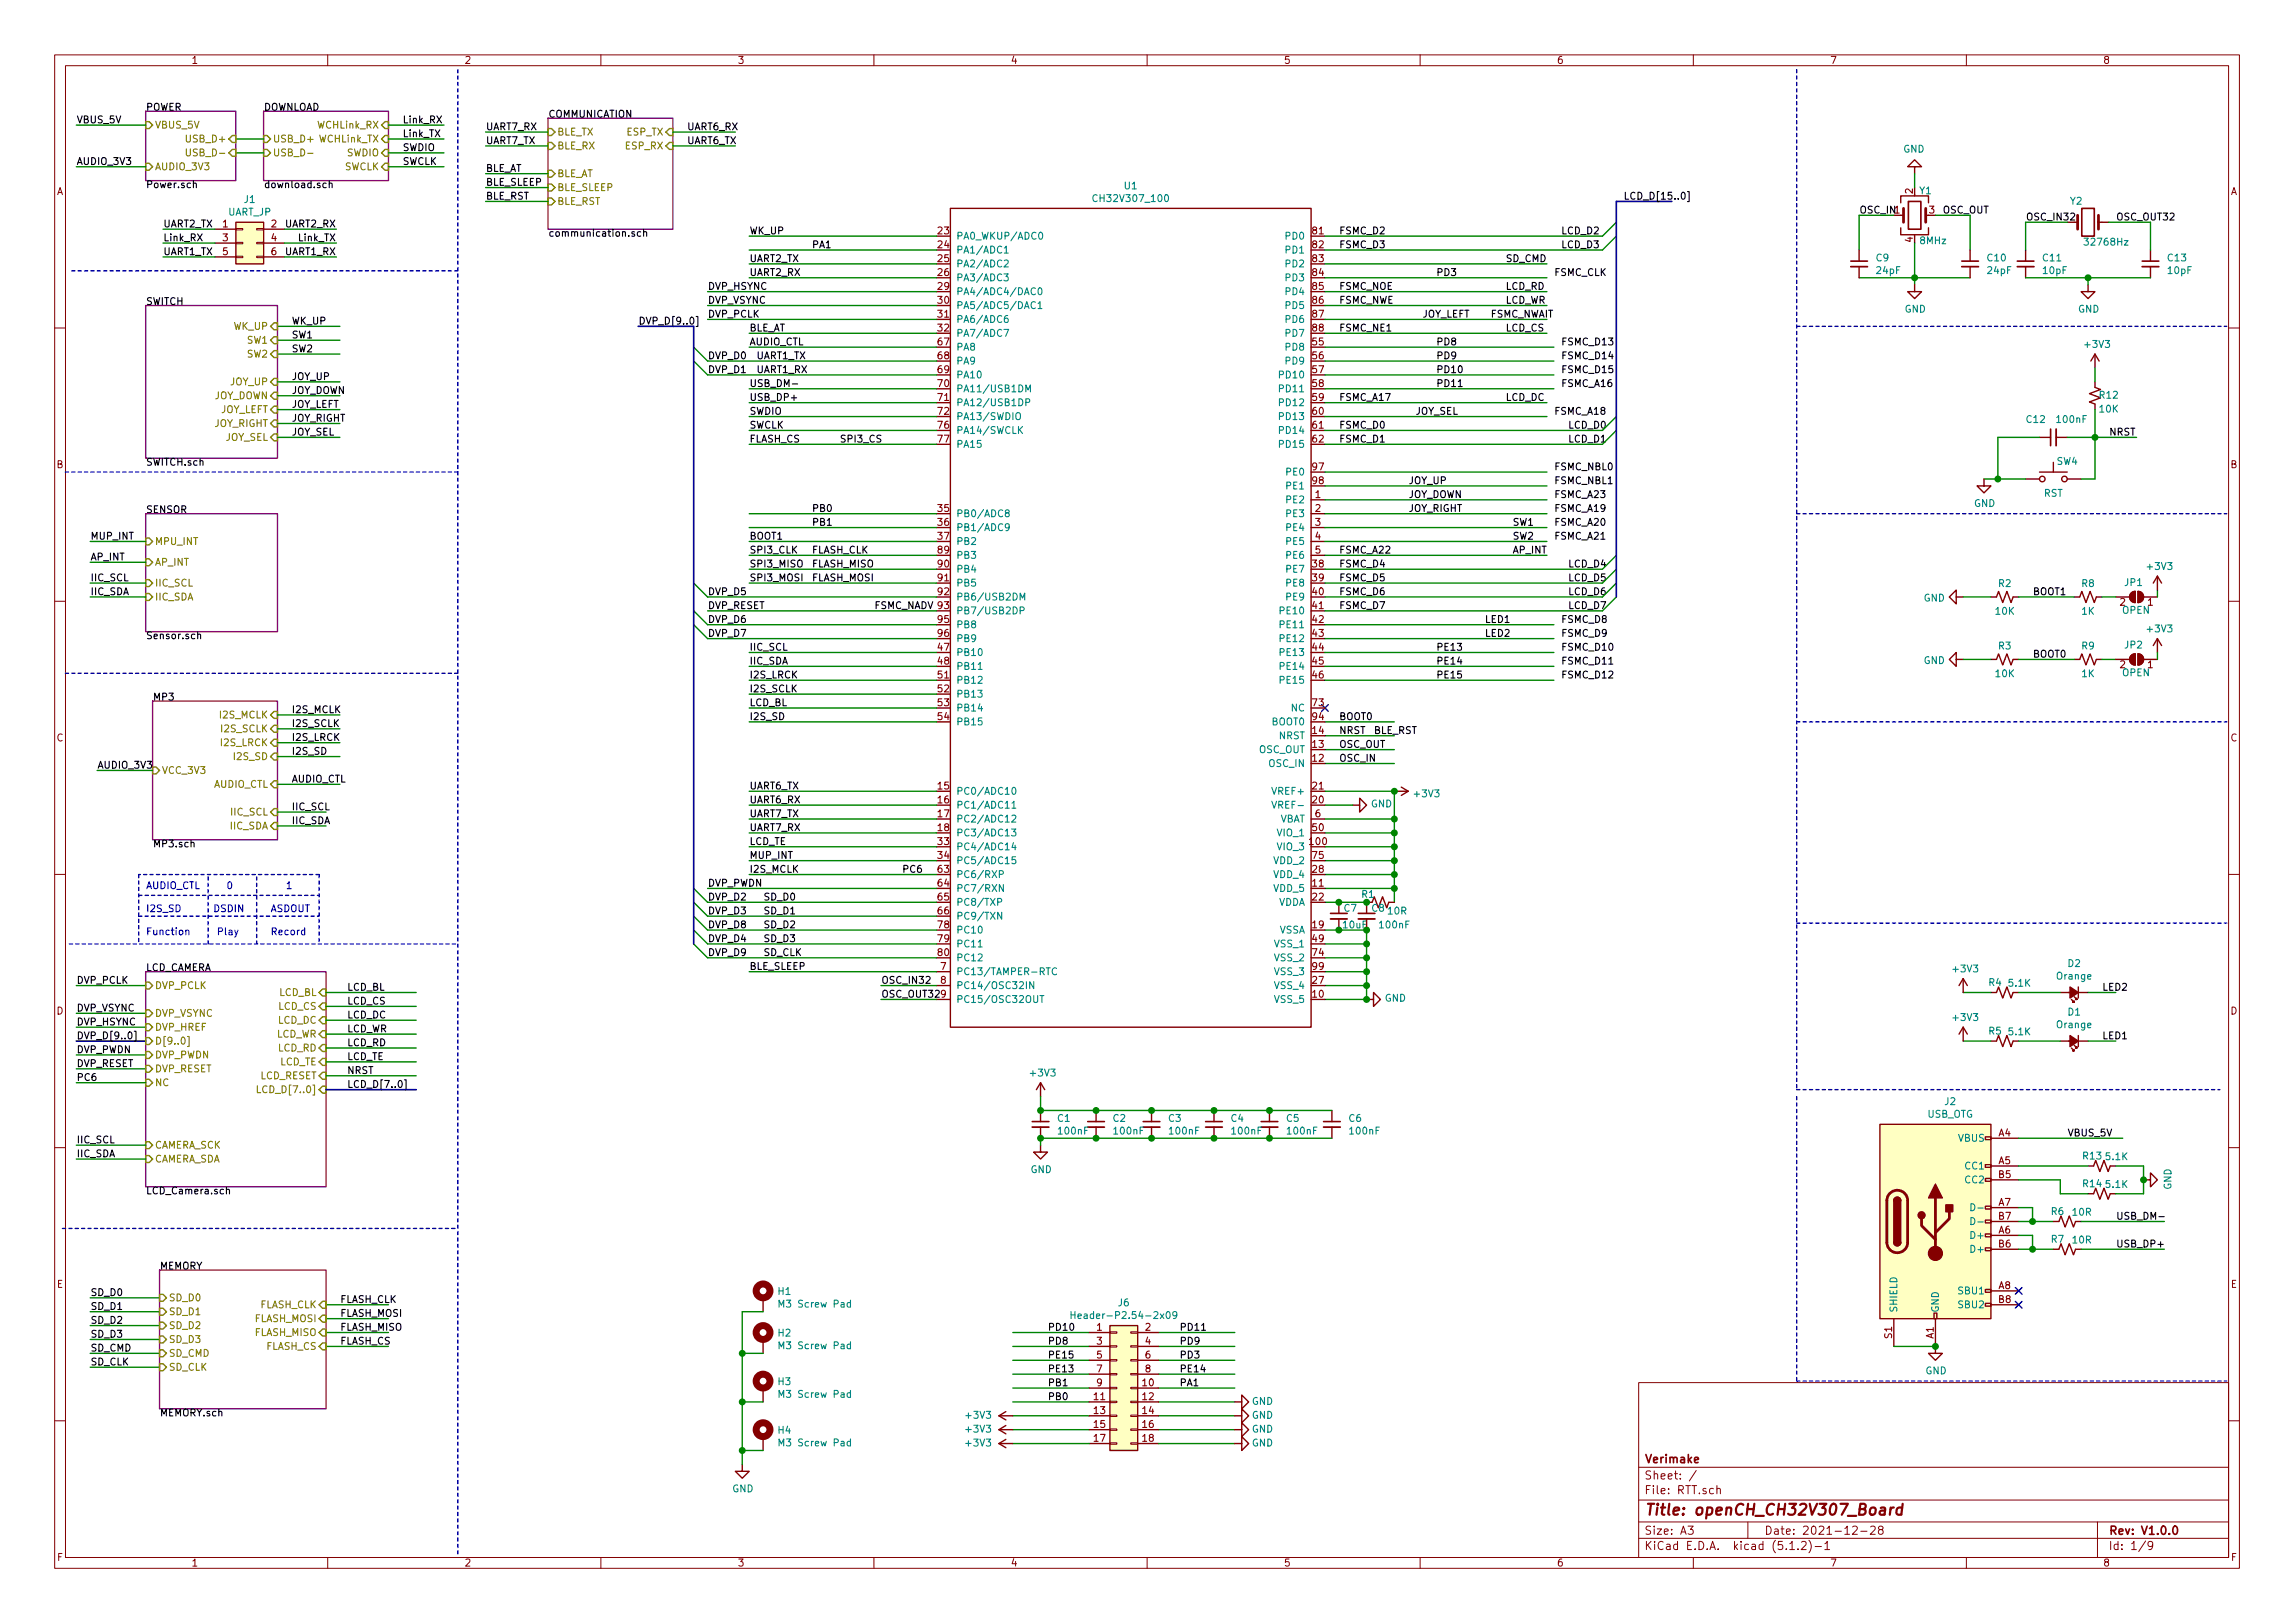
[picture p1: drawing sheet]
<svg xmlns="http://www.w3.org/2000/svg" width="420mm" height="297mm" viewBox="0 0 420 297" stroke-linecap="round" stroke-linejoin="round" font-family="sans-serif">
<defs><g id="words">
<text font-size="2.8" fill="#840000" x="301" y="277.3">Title: openCH_CH32V307_Board</text>
<g font-size="2.1" fill="#840000">
<text x="301" y="267.8">Verimake</text>
<text x="301" y="273.5">File: RTT.sch</text>
<text x="301" y="270.8">Sheet: /</text>
<text x="301" y="280.9">Size: A3</text>
<text x="323" y="280.9">Date: 2021-12-28</text>
<text x="386" y="280.9">Rev: V1.0.0</text>
<text x="301" y="283.7">KiCad E.D.A. kicad (5.1.2)-1</text>
<text x="386" y="283.7">Id: 1/9</text>
</g>
<g font-size="1.8" fill="#840000">
<text x="35" y="11.7">1</text>
<text x="85" y="11.7">2</text>
<text x="135" y="11.7">3</text>
<text x="185" y="11.7">4</text>
<text x="235" y="11.7">5</text>
<text x="285" y="11.7">6</text>
<text x="335" y="11.7">7</text>
<text x="385" y="11.7">8</text>
<text x="10.4" y="35.7">A</text>
<text x="350.2" y="35.4" transform="rotate(-90 350.2 35.4)">2</text>
<text x="408.4" y="35.7">A</text>
<text x="40.8" y="41.6">1</text>
<text x="49.7" y="41.6">2</text>
<text x="353.2" y="39.1">3</text>
<text x="40.8" y="44.2">3</text>
<text x="40.8" y="46.7">5</text>
<text x="49.7" y="44.2">4</text>
<text x="49.7" y="46.7">6</text>
<text x="171.8" y="42.9">23</text>
<text x="171.8" y="45.4">24</text>
<text x="171.8" y="48">25</text>
<text x="240.3" y="42.9">81</text>
<text x="240.3" y="45.4">82</text>
<text x="240.3" y="48">83</text>
<text x="350.2" y="44.3" transform="rotate(-90 350.2 44.3)">4</text>
<text x="171.8" y="50.5">26</text>
<text x="171.8" y="53">29</text>
<text x="240.3" y="50.5">84</text>
<text x="240.3" y="53">85</text>
<text x="171.8" y="55.6">30</text>
<text x="171.8" y="58.1">31</text>
<text x="240.3" y="55.6">86</text>
<text x="240.3" y="58.1">87</text>
<text x="171.8" y="60.7">32</text>
<text x="171.8" y="63.2">67</text>
<text x="171.8" y="65.7">68</text>
<text x="240.3" y="63.2">55</text>
<text x="240.3" y="65.7">56</text>
<text x="240.3" y="60.7">88</text>
<text x="171.8" y="68.3">69</text>
<text x="171.8" y="70.8">70</text>
<text x="240.3" y="68.3">57</text>
<text x="240.3" y="70.8">58</text>
<text x="171.8" y="73.4">71</text>
<text x="171.8" y="75.9">72</text>
<text x="240.3" y="73.4">59</text>
<text x="240.3" y="75.9">60</text>
<text x="171.8" y="78.4">76</text>
<text x="171.8" y="81">77</text>
<text x="240.3" y="78.4">61</text>
<text x="240.3" y="81">62</text>
<text x="10.4" y="85.7">B</text>
<text x="240.3" y="86.1">97</text>
<text x="240.3" y="88.6">98</text>
<text x="408.4" y="85.7">B</text>
<text x="171.8" y="93.7">35</text>
<text x="240.8" y="91.1">1</text>
<text x="240.8" y="93.7">2</text>
<text x="171.8" y="96.2">36</text>
<text x="171.8" y="98.8">37</text>
<text x="171.8" y="101.3">89</text>
<text x="240.8" y="96.2">3</text>
<text x="240.8" y="98.8">4</text>
<text x="240.8" y="101.3">5</text>
<text x="171.8" y="103.8">90</text>
<text x="171.8" y="106.4">91</text>
<text x="240.3" y="103.8">38</text>
<text x="240.3" y="106.4">39</text>
<text x="171.8" y="108.9">92</text>
<text x="240.3" y="108.9">40</text>
<text x="240.3" y="111.5">41</text>
<text x="388.1" y="110.9">2</text>
<text x="393.2" y="110.9">1</text>
<text x="171.8" y="119.1">47</text>
<text x="171.8" y="114">95</text>
<text x="171.8" y="116.5">96</text>
<text x="240.3" y="114">42</text>
<text x="240.3" y="116.5">43</text>
<text x="240.3" y="119.1">44</text>
<text x="171.8" y="121.6">48</text>
<text x="171.8" y="124.2">51</text>
<text x="240.3" y="121.6">45</text>
<text x="240.3" y="124.2">46</text>
<text x="388.1" y="122.3">2</text>
<text x="393.2" y="122.3">1</text>
<text x="171.8" y="126.7">52</text>
<text x="171.8" y="129.2">53</text>
<text x="171.8" y="131.8">54</text>
<text x="240.3" y="129.2">73</text>
<text x="240.3" y="131.8">94</text>
<text x="10.4" y="135.7">C</text>
<text x="240.3" y="136.9">13</text>
<text x="240.3" y="134.3">14</text>
<text x="408.4" y="135.7">C</text>
<text x="240.3" y="139.4">12</text>
<text x="171.8" y="144.5">15</text>
<text x="171.8" y="147">16</text>
<text x="171.8" y="149.6">17</text>
<text x="240.3" y="147">20</text>
<text x="240.3" y="144.5">21</text>
<text x="240.8" y="149.6">6</text>
<text x="171.8" y="152.1">18</text>
<text x="171.8" y="154.6">33</text>
<text x="239.8" y="154.6">100</text>
<text x="240.3" y="152.1">50</text>
<text x="171.8" y="157.2">34</text>
<text x="171.8" y="159.7">63</text>
<text x="240.3" y="159.7">28</text>
<text x="240.3" y="157.2">75</text>
<text x="171.8" y="162.3">64</text>
<text x="171.8" y="164.8">65</text>
<text x="171.8" y="167.3">66</text>
<text x="240.3" y="162.3">11</text>
<text x="240.3" y="164.8">22</text>
<text x="171.8" y="169.9">78</text>
<text x="171.8" y="172.4">79</text>
<text x="240.3" y="169.9">19</text>
<text x="240.3" y="172.4">49</text>
<text x="246" y="169.9">10uF</text>
<text x="171.8" y="175">80</text>
<text x="172.2" y="177.5">7</text>
<text x="240.3" y="175">74</text>
<text x="240.3" y="177.5">99</text>
<text x="10.4" y="185.7">D</text>
<text x="172.2" y="180">8</text>
<text x="172.2" y="182.6">9</text>
<text x="240.3" y="182.6">10</text>
<text x="240.3" y="180">27</text>
<text x="408.4" y="185.7">D</text>
<text x="365.9" y="208">A4</text>
<text x="365.9" y="213.1">A5</text>
<text x="365.9" y="215.6">B5</text>
<text x="365.9" y="220.7">A7</text>
<text x="365.9" y="225.8">A6</text>
<text x="365.9" y="223.2">B7</text>
<text x="365.9" y="228.3">B6</text>
<text x="10.4" y="235.7">E</text>
<text x="365.9" y="235.9">A8</text>
<text x="365.9" y="238.5">B8</text>
<text x="408.4" y="235.7">E</text>
<text x="200.8" y="243.5">1</text>
<text x="209.7" y="243.5">2</text>
<text x="346.4" y="244.9" transform="rotate(-90 346.4 244.9)">S1</text>
<text x="354" y="245" transform="rotate(-90 354 245)">A1</text>
<text x="200.8" y="246.1">3</text>
<text x="200.8" y="248.6">5</text>
<text x="200.8" y="251.2">7</text>
<text x="209.7" y="246.1">4</text>
<text x="209.7" y="248.6">6</text>
<text x="209.7" y="251.2">8</text>
<text x="200.3" y="256.2">11</text>
<text x="200.8" y="253.7">9</text>
<text x="209.2" y="253.7">10</text>
<text x="209.2" y="256.2">12</text>
<text x="200.3" y="258.8">13</text>
<text x="200.3" y="261.3">15</text>
<text x="200.3" y="263.9">17</text>
<text x="209.2" y="258.8">14</text>
<text x="209.2" y="261.3">16</text>
<text x="209.2" y="263.9">18</text>
<text x="10.5" y="285.7">F</text>
<text x="35" y="286.7">1</text>
<text x="85" y="286.7">2</text>
<text x="135" y="286.7">3</text>
<text x="185" y="286.7">4</text>
<text x="235" y="286.7">5</text>
<text x="285" y="286.7">6</text>
<text x="335" y="286.7">7</text>
<text x="385" y="286.7">8</text>
<text x="408.5" y="285.7">F</text>
</g>
<g font-size="1.8">
<text x="14" y="22.6">VBUS_5V</text>
<text x="26.7" y="20.3">POWER</text>
<text x="48.3" y="20.3">DOWNLOAD</text>
<text x="73.7" y="22.6">Link_RX</text>
<text x="88.9" y="23.8">UART7_RX</text>
<text x="100.3" y="21.5">COMMUNICATION</text>
<text x="125.7" y="23.8">UART6_RX</text>
<text x="73.7" y="25.1">Link_TX</text>
<text x="73.7" y="27.6">SWDIO</text>
<text x="88.9" y="26.4">UART7_TX</text>
<text x="125.7" y="26.4">UART6_TX</text>
<text x="14" y="30.2">AUDIO_3V3</text>
<text x="26.7" y="34.4">Power.sch</text>
<text x="48.3" y="34.4">download.sch</text>
<text x="73.7" y="30.2">SWCLK</text>
<text x="88.9" y="31.5">BLE_AT</text>
<text x="88.9" y="34">BLE_SLEEP</text>
<text x="29.8" y="41.6">UART2_TX</text>
<text x="52.2" y="41.6">UART2_RX</text>
<text x="88.9" y="36.5">BLE_RST</text>
<text x="297.2" y="36.5">LCD_D[15..0]</text>
<text x="340.4" y="39.1">OSC_IN1</text>
<text x="355.6" y="39.1">OSC_OUT</text>
<text x="370.8" y="40.3">OSC_IN32</text>
<text x="387.3" y="40.3">OSC_OUT32</text>
<text x="29.8" y="46.7">UART1_TX</text>
<text x="29.8" y="44.2">Link_RX</text>
<text x="52.2" y="46.7">UART1_RX</text>
<text x="54.7" y="44.2">Link_TX</text>
<text x="100.3" y="43.3">communication.sch</text>
<text x="137.2" y="42.9">WK_UP</text>
<text x="137.2" y="48">UART2_TX</text>
<text x="148.6" y="45.4">PA1</text>
<text x="245.1" y="42.9">FSMC_D2</text>
<text x="245.1" y="45.4">FSMC_D3</text>
<text x="275.6" y="48">SD_CMD</text>
<text x="285.8" y="42.9">LCD_D2</text>
<text x="285.8" y="45.4">LCD_D3</text>
<text x="129.5" y="53">DVP_HSYNC</text>
<text x="137.2" y="50.5">UART2_RX</text>
<text x="245.1" y="53">FSMC_NOE</text>
<text x="262.9" y="50.5">PD3</text>
<text x="275.6" y="53">LCD_RD</text>
<text x="284.5" y="50.5">FSMC_CLK</text>
<text x="26.7" y="55.8">SWITCH</text>
<text x="53.3" y="59.4">WK_UP</text>
<text x="116.8" y="59.4">DVP_D[9..0]</text>
<text x="129.5" y="55.6">DVP_VSYNC</text>
<text x="129.5" y="58.1">DVP_PCLK</text>
<text x="245.1" y="55.6">FSMC_NWE</text>
<text x="260.3" y="58.1">JOY_LEFT</text>
<text x="272.7" y="58.1">FSMC_NWAIT</text>
<text x="275.6" y="55.6">LCD_WR</text>
<text x="53.3" y="61.9">SW1</text>
<text x="53.3" y="64.5">SW2</text>
<text x="129.5" y="65.7">DVP_D0</text>
<text x="137.2" y="63.2">AUDIO_CTL</text>
<text x="137.2" y="60.7">BLE_AT</text>
<text x="138.4" y="65.7">UART1_TX</text>
<text x="245.1" y="60.7">FSMC_NE1</text>
<text x="262.9" y="63.2">PD8</text>
<text x="262.9" y="65.7">PD9</text>
<text x="275.6" y="60.7">LCD_CS</text>
<text x="285.8" y="63.2">FSMC_D13</text>
<text x="285.8" y="65.7">FSMC_D14</text>
<text x="53.3" y="69.6">JOY_UP</text>
<text x="129.5" y="68.3">DVP_D1</text>
<text x="137.2" y="70.8">USB_DM-</text>
<text x="138.4" y="68.3">UART1_RX</text>
<text x="262.9" y="68.3">PD10</text>
<text x="262.9" y="70.8">PD11</text>
<text x="285.8" y="68.3">FSMC_D15</text>
<text x="285.8" y="70.8">FSMC_A16</text>
<text x="53.3" y="74.6">JOY_LEFT</text>
<text x="53.3" y="72.1">JOY_DOWN</text>
<text x="53.3" y="77.2">JOY_RIGHT</text>
<text x="137.2" y="75.9">SWDIO</text>
<text x="137.2" y="73.4">USB_DP+</text>
<text x="245.1" y="73.4">FSMC_A17</text>
<text x="259.1" y="75.9">JOY_SEL</text>
<text x="275.6" y="73.4">LCD_DC</text>
<text x="284.5" y="75.9">FSMC_A18</text>
<text x="53.3" y="79.7">JOY_SEL</text>
<text x="137.2" y="78.4">SWCLK</text>
<text x="137.2" y="81">FLASH_CS</text>
<text x="153.7" y="81">SPI3_CS</text>
<text x="245.1" y="78.4">FSMC_D0</text>
<text x="245.1" y="81">FSMC_D1</text>
<text x="287" y="78.4">LCD_D0</text>
<text x="287" y="81">LCD_D1</text>
<text x="386.1" y="79.7">NRST</text>
<text x="26.7" y="85.2">SWITCH.sch</text>
<text x="257.8" y="88.6">JOY_UP</text>
<text x="284.5" y="86.1">FSMC_NBL0</text>
<text x="284.5" y="88.6">FSMC_NBL1</text>
<text x="26.7" y="93.9">SENSOR</text>
<text x="148.6" y="93.7">PB0</text>
<text x="257.8" y="91.1">JOY_DOWN</text>
<text x="257.8" y="93.7">JOY_RIGHT</text>
<text x="284.5" y="91.1">FSMC_A23</text>
<text x="284.5" y="93.7">FSMC_A19</text>
<text x="16.5" y="98.8">MUP_INT</text>
<text x="137.2" y="98.8">BOOT1</text>
<text x="137.2" y="101.3">SPI3_CLK</text>
<text x="148.6" y="101.3">FLASH_CLK</text>
<text x="148.6" y="96.2">PB1</text>
<text x="245.1" y="101.3">FSMC_A22</text>
<text x="276.9" y="101.3">AP_INT</text>
<text x="276.9" y="98.8">SW2</text>
<text x="276.9" y="96.2">SW1</text>
<text x="284.5" y="96.2">FSMC_A20</text>
<text x="284.5" y="98.8">FSMC_A21</text>
<text x="16.5" y="106.4">IIC_SCL</text>
<text x="16.5" y="102.6">AP_INT</text>
<text x="137.2" y="106.4">SPI3_MOSI</text>
<text x="137.2" y="103.8">SPI3_MISO</text>
<text x="148.6" y="106.4">FLASH_MOSI</text>
<text x="148.6" y="103.8">FLASH_MISO</text>
<text x="245.1" y="103.8">FSMC_D4</text>
<text x="245.1" y="106.4">FSMC_D5</text>
<text x="287" y="103.8">LCD_D4</text>
<text x="287" y="106.4">LCD_D5</text>
<text x="16.5" y="108.9">IIC_SDA</text>
<text x="129.5" y="108.9">DVP_D5</text>
<text x="129.5" y="111.5">DVP_RESET</text>
<text x="160" y="111.5">FSMC_NADV 93</text>
<text x="245.1" y="108.9">FSMC_D6</text>
<text x="245.1" y="111.5">FSMC_D7</text>
<text x="287" y="108.9">LCD_D6</text>
<text x="287" y="111.5">LCD_D7</text>
<text x="372.1" y="108.9">BOOT1</text>
<text x="26.7" y="117">Sensor.sch</text>
<text x="129.5" y="114">DVP_D6</text>
<text x="129.5" y="116.5">DVP_D7</text>
<text x="137.2" y="119.1">IIC_SCL</text>
<text x="262.9" y="119.1">PE13</text>
<text x="271.8" y="116.5">LED2</text>
<text x="271.8" y="114">LED1</text>
<text x="285.8" y="114">FSMC_D8</text>
<text x="285.8" y="116.5">FSMC_D9</text>
<text x="285.8" y="119.1">FSMC_D10</text>
<text x="137.2" y="121.6">IIC_SDA</text>
<text x="137.2" y="124.2">I2S_LRCK</text>
<text x="262.9" y="121.6">PE14</text>
<text x="262.9" y="124.2">PE15</text>
<text x="285.8" y="121.6">FSMC_D11</text>
<text x="285.8" y="124.2">FSMC_D12</text>
<text x="372.1" y="120.4">BOOT0</text>
<text x="27.9" y="128.2">MP3</text>
<text x="53.3" y="130.5">I2S_MCLK</text>
<text x="137.2" y="131.8">I2S_SD</text>
<text x="137.2" y="126.7">I2S_SCLK</text>
<text x="137.2" y="129.2">LCD_BL</text>
<text x="245.1" y="131.8">BOOT0</text>
<text x="53.3" y="133.1">I2S_SCLK</text>
<text x="53.3" y="135.6">I2S_LRCK</text>
<text x="245.1" y="134.3">NRST</text>
<text x="245.1" y="136.9">OSC_OUT</text>
<text x="251.5" y="134.3">BLE_RST</text>
<text x="17.8" y="140.7">AUDIO_3V3</text>
<text x="53.3" y="138.1">I2S_SD</text>
<text x="53.3" y="143.2">AUDIO_CTL</text>
<text x="245.1" y="139.4">OSC_IN</text>
<text x="53.3" y="148.3">IIC_SCL</text>
<text x="137.2" y="144.5">UART6_TX</text>
<text x="137.2" y="147">UART6_RX</text>
<text x="137.2" y="149.6">UART7_TX</text>
<text x="27.9" y="155.1">MP3.sch</text>
<text x="53.3" y="150.8">IIC_SDA</text>
<text x="137.2" y="154.6">LCD_TE</text>
<text x="137.2" y="152.1">UART7_RX</text>
<text x="137.2" y="159.7">I2S_MCLK</text>
<text x="137.2" y="157.2">MUP_INT</text>
<text x="165.1" y="159.7">PC6</text>
<text x="129.5" y="164.8">DVP_D2</text>
<text x="129.5" y="167.3">DVP_D3</text>
<text x="129.5" y="162.3">DVP_PWDN</text>
<text x="139.7" y="164.8">SD_D0</text>
<text x="139.7" y="167.3">SD_D1</text>
<text x="129.5" y="172.4">DVP_D4</text>
<text x="129.5" y="169.9">DVP_D8</text>
<text x="139.7" y="169.9">SD_D2</text>
<text x="139.7" y="172.4">SD_D3</text>
<text x="26.7" y="177.7">LCD_CAMERA</text>
<text x="129.5" y="175">DVP_D9</text>
<text x="137.2" y="177.5">BLE_SLEEP</text>
<text x="139.7" y="175">SD_CLK</text>
<text x="14" y="185.1">DVP_VSYNC</text>
<text x="14" y="180">DVP_PCLK</text>
<text x="63.5" y="181.3">LCD_BL</text>
<text x="63.5" y="183.9">LCD_CS</text>
<text x="161.3" y="180">OSC_IN32</text>
<text x="161.3" y="182.6">OSC_OUT32</text>
<text x="384.8" y="181.3">LED2</text>
<text x="14" y="190.2">DVP_D[9..0]</text>
<text x="14" y="187.7">DVP_HSYNC</text>
<text x="63.5" y="186.4">LCD_DC</text>
<text x="63.5" y="188.9">LCD_WR</text>
<text x="63.5" y="191.5">LCD_RD</text>
<text x="384.8" y="190.2">LED1</text>
<text x="14" y="195.3">DVP_RESET</text>
<text x="14" y="192.7">DVP_PWDN</text>
<text x="14" y="197.8">PC6</text>
<text x="63.5" y="194">LCD_TE</text>
<text x="63.5" y="196.6">NRST</text>
<text x="63.5" y="199.1">LCD_D[7..0]</text>
<text x="14" y="209.3">IIC_SCL</text>
<text x="378.5" y="208">VBUS_5V</text>
<text x="14" y="211.8">IIC_SDA</text>
<text x="26.7" y="218.6">LCD_Camera.sch</text>
<text x="387.3" y="223.2">USB_DM-</text>
<text x="29.2" y="232.3">MEMORY</text>
<text x="387.3" y="228.3">USB_DP+</text>
<text x="16.5" y="237.2">SD_D0</text>
<text x="16.5" y="239.7">SD_D1</text>
<text x="62.2" y="238.5">FLASH_CLK</text>
<text x="16.5" y="242.3">SD_D2</text>
<text x="16.5" y="244.8">SD_D3</text>
<text x="62.2" y="241">FLASH_MOSI</text>
<text x="62.2" y="243.5">FLASH_MISO</text>
<text x="191.8" y="243.5">PD10</text>
<text x="215.9" y="243.5">PD11</text>
<text x="16.5" y="247.4">SD_CMD</text>
<text x="16.5" y="249.9">SD_CLK</text>
<text x="62.2" y="246.1">FLASH_CS</text>
<text x="191.8" y="251.2">PE13</text>
<text x="191.8" y="248.6">PE15</text>
<text x="191.8" y="246.1">PD8</text>
<text x="215.9" y="251.2">PE14</text>
<text x="215.9" y="246.1">PD9</text>
<text x="215.9" y="248.6">PD3</text>
<text x="191.8" y="256.2">PB0</text>
<text x="191.8" y="253.7">PB1</text>
<text x="215.9" y="253.7">PA1</text>
<text x="29.2" y="259.2">MEMORY.sch</text>
</g>
<g font-size="1.8" fill="#848400">
<text x="28.3" y="23.5">VBUS_5V</text>
<text x="58.2" y="23.5">WCHLink_RX</text>
<text x="34.5" y="26.1">USB_D+</text>
<text x="35" y="28.6">USB_D-</text>
<text x="49.9" y="28.6">USB_D-</text>
<text x="49.9" y="26.1">USB_D+</text>
<text x="58.4" y="26.1">WCHLink_TX</text>
<text x="63.5" y="28.6">SWDIO</text>
<text x="102" y="24.8">BLE_TX</text>
<text x="102" y="27.3">BLE_RX</text>
<text x="114.6" y="27.3">ESP_RX</text>
<text x="114.8" y="24.8">ESP_TX</text>
<text x="28.3" y="31.2">AUDIO_3V3</text>
<text x="63" y="31.2">SWCLK</text>
<text x="102" y="32.4">BLE_AT</text>
<text x="102" y="35">BLE_SLEEP</text>
<text x="102" y="37.5">BLE_RST</text>
<text x="42.8" y="60.4">WK_UP</text>
<text x="45.3" y="62.9">SW1</text>
<text x="45.3" y="65.4">SW2</text>
<text x="42.2" y="70.5">JOY_UP</text>
<text x="39" y="73.1">JOY_DOWN</text>
<text x="40.2" y="75.6">JOY_LEFT</text>
<text x="39.1" y="78.1">JOY_RIGHT</text>
<text x="41.2" y="80.7">JOY_SEL</text>
<text x="28.3" y="99.7">MPU_INT</text>
<text x="28.3" y="107.4">IIC_SCL</text>
<text x="28.3" y="103.5">AP_INT</text>
<text x="28.3" y="109.9">IIC_SDA</text>
<text x="40.4" y="131.5">I2S_MCLK</text>
<text x="40.6" y="136.6">I2S_LRCK</text>
<text x="40.7" y="134">I2S_SCLK</text>
<text x="29.6" y="141.6">VCC_3V3</text>
<text x="43.1" y="139.1">I2S_SD</text>
<text x="39.1" y="144.2">AUDIO_CTL</text>
<text x="42.4" y="149.3">IIC_SCL</text>
<text x="42.2" y="151.8">IIC_SDA</text>
<text x="28.3" y="181">DVP_PCLK</text>
<text x="51" y="184.8">LCD_CS</text>
<text x="51.1" y="182.3">LCD_BL</text>
<text x="28.3" y="188.6">DVP_HREF</text>
<text x="28.3" y="186.1">DVP_VSYNC</text>
<text x="28.3" y="191.2">D[9..0]</text>
<text x="50.5" y="189.9">LCD_WR</text>
<text x="50.9" y="187.4">LCD_DC</text>
<text x="28.3" y="193.7">DVP_PWDN</text>
<text x="28.3" y="196.3">DVP_RESET</text>
<text x="47.5" y="197.5">LCD_RESET</text>
<text x="50.9" y="192.4">LCD_RD</text>
<text x="51.2" y="195">LCD_TE</text>
<text x="28.3" y="198.8">NC</text>
<text x="48" y="200.1">LCD_D[7..0]</text>
<text x="28.3" y="210.2">CAMERA_SCK</text>
<text x="28.3" y="212.8">CAMERA_SDA</text>
<text x="30.8" y="238.2">SD_D0</text>
<text x="47.5" y="239.4">FLASH_CLK</text>
<text x="30.8" y="243.2">SD_D2</text>
<text x="30.8" y="245.8">SD_D3</text>
<text x="30.8" y="240.7">SD_D1</text>
<text x="46.7" y="242">FLASH_MOSI</text>
<text x="46.7" y="244.5">FLASH_MISO</text>
<text x="30.8" y="248.3">SD_CMD</text>
<text x="30.8" y="250.9">SD_CLK</text>
<text x="48.7" y="247.1">FLASH_CS</text>
</g>
<g font-size="1.8" fill="#008484">
<text x="348.4" y="27.9">GND</text>
<text x="205.9" y="34.7">U1</text>
<text x="351.5" y="35.5">Y1</text>
<text x="41.7" y="39.5">UART_JP</text>
<text x="44.8" y="37.1">J1</text>
<text x="200.7" y="37">CH32V307_100</text>
<text x="379" y="37.5">Y2</text>
<text x="175" y="43.9">PA0_WKUP/ADC0</text>
<text x="175" y="46.4">PA1/ADC1</text>
<text x="235.6" y="43.9">PD0</text>
<text x="235.6" y="46.4">PD1</text>
<text x="343.5" y="47.8">C9</text>
<text x="351.6" y="44.7">8MHz</text>
<text x="363.9" y="47.8">C10</text>
<text x="374.1" y="47.8">C11</text>
<text x="382" y="44.9">32768Hz</text>
<text x="396.9" y="47.8">C13</text>
<text x="175" y="48.9">PA2/ADC2</text>
<text x="175" y="51.5">PA3/ADC3</text>
<text x="235.6" y="48.9">PD2</text>
<text x="235.6" y="51.5">PD3</text>
<text x="343.6" y="50.2">24pF</text>
<text x="364" y="50.2">24pF</text>
<text x="374.1" y="50.2">10pF</text>
<text x="397" y="50.2">10pF</text>
<text x="175" y="54">PA4/ADC4/DAC0</text>
<text x="175" y="56.6">PA5/ADC5/DAC1</text>
<text x="175" y="59.1">PA6/ADC6</text>
<text x="235.6" y="54">PD4</text>
<text x="235.6" y="56.6">PD5</text>
<text x="235.6" y="59.1">PD6</text>
<text x="348.7" y="57.2">GND</text>
<text x="380.4" y="57.2">GND</text>
<text x="175" y="61.6">PA7/ADC7</text>
<text x="175" y="64.2">PA8</text>
<text x="235.6" y="64.2">PD8</text>
<text x="235.6" y="61.6">PD7</text>
<text x="381.8" y="63.7">+3V3</text>
<text x="175" y="66.7">PA9</text>
<text x="175" y="69.3">PA10</text>
<text x="175" y="71.8">PA11/USB1DM</text>
<text x="234.6" y="69.3">PD10</text>
<text x="234.6" y="71.8">PD11</text>
<text x="235.6" y="66.7">PD9</text>
<text x="175" y="74.3">PA12/USB1DP</text>
<text x="175" y="76.9">PA13/SWDIO</text>
<text x="234.6" y="74.3">PD12</text>
<text x="234.6" y="76.9">PD13</text>
<text x="371.1" y="77.4">C12</text>
<text x="376.7" y="77.4">100nF</text>
<text x="384.4" y="73">R12</text>
<text x="384.4" y="75.5">10K</text>
<text x="175" y="79.4">PA14/SWCLK</text>
<text x="175" y="82">PA15</text>
<text x="234.6" y="79.4">PD14</text>
<text x="234.6" y="82">PD15</text>
<text x="235.7" y="87">PE0</text>
<text x="235.7" y="89.6">PE1</text>
<text x="376.6" y="85.1">SW4</text>
<text x="175" y="94.7">PB0/ADC8</text>
<text x="235.7" y="92.1">PE2</text>
<text x="235.7" y="94.7">PE3</text>
<text x="361.4" y="92.8">GND</text>
<text x="374.2" y="90.9">RST</text>
<text x="175" y="97.2">PB1/ADC9</text>
<text x="175" y="99.7">PB2</text>
<text x="235.7" y="97.2">PE4</text>
<text x="235.7" y="99.7">PE5</text>
<text x="175" y="102.3">PB3</text>
<text x="175" y="104.8">PB4</text>
<text x="175" y="107.4">PB5</text>
<text x="235.7" y="104.8">PE7</text>
<text x="235.7" y="107.4">PE8</text>
<text x="235.7" y="102.3">PE6</text>
<text x="365.9" y="107.4">R2</text>
<text x="381.2" y="107.4">R8</text>
<text x="389" y="107.3">JP1</text>
<text x="393.3" y="104.3">+3V3</text>
<text x="175" y="109.9">PB6/USB2DM</text>
<text x="175" y="112.4">PB7/USB2DP</text>
<text x="234.7" y="112.4">PE10</text>
<text x="235.7" y="109.9">PE9</text>
<text x="352.2" y="110.1">GND</text>
<text x="365.4" y="112.5">10K</text>
<text x="381.2" y="112.5">1K</text>
<text x="388.6" y="112.3">OPEN</text>
<text x="175" y="115">PB8</text>
<text x="175" y="117.5">PB9</text>
<text x="234.7" y="115">PE11</text>
<text x="234.7" y="117.5">PE12</text>
<text x="365.9" y="118.9">R3</text>
<text x="381.2" y="118.9">R9</text>
<text x="389" y="118.7">JP2</text>
<text x="393.3" y="115.7">+3V3</text>
<text x="175" y="120.1">PB10</text>
<text x="175" y="122.6">PB11</text>
<text x="175" y="125.1">PB12</text>
<text x="234.7" y="120.1">PE13</text>
<text x="234.7" y="122.6">PE14</text>
<text x="234.7" y="125.1">PE15</text>
<text x="352.2" y="121.5">GND</text>
<text x="365.4" y="123.9">10K</text>
<text x="381.2" y="123.9">1K</text>
<text x="388.6" y="123.8">OPEN</text>
<text x="175" y="127.7">PB13</text>
<text x="175" y="130.2">PB14</text>
<text x="236.4" y="130.2">NC</text>
<text x="175" y="132.8">PB15</text>
<text x="230.5" y="137.8">OSC_OUT</text>
<text x="232.9" y="132.8">BOOT0</text>
<text x="234.2" y="135.3">NRST</text>
<text x="232.4" y="140.4">OSC_IN</text>
<text x="175" y="145.5">PC0/ADC10</text>
<text x="175" y="148">PC1/ADC11</text>
<text x="233.3" y="145.5">VREF+</text>
<text x="233.7" y="148">VREF-</text>
<text x="251" y="147.8">GND</text>
<text x="259.1" y="145.9">+3V3</text>
<text x="175" y="150.5">PC2/ADC12</text>
<text x="175" y="153.1">PC3/ADC13</text>
<text x="175" y="155.6">PC4/ADC14</text>
<text x="234" y="155.6">VIO_3</text>
<text x="234" y="153.1">VIO_1</text>
<text x="234.2" y="150.5">VBAT</text>
<text x="175" y="158.2">PC5/ADC15</text>
<text x="175" y="160.7">PC6/RXP</text>
<text x="233.3" y="160.7">VDD_4</text>
<text x="233.3" y="158.2">VDD_2</text>
<text x="175" y="163.2">PC7/RXN</text>
<text x="175" y="165.8">PC8/TXP</text>
<text x="233.3" y="163.2">VDD_5</text>
<text x="234" y="165.8">VDDA</text>
<text x="246.1" y="166.9">C7</text>
<text x="249.3" y="164.3">R1</text>
<text x="251.2" y="166.9">C8</text>
<text x="254.2" y="167.4">10R</text>
<text x="175" y="168.3">PC9/TXN</text>
<text x="175" y="170.9">PC10</text>
<text x="175" y="173.4">PC11</text>
<text x="233.5" y="173.4">VSS_1</text>
<text x="234.2" y="170.9">VSSA</text>
<text x="252.7" y="169.9">100nF</text>
<text x="175" y="178.5">PC13/TAMPER-RTC</text>
<text x="175" y="175.9">PC12</text>
<text x="233.5" y="175.9">VSS_2</text>
<text x="233.5" y="178.5">VSS_3</text>
<text x="357.7" y="178">+3V3</text>
<text x="376.6" y="179.3">Orange</text>
<text x="378.6" y="177">D2</text>
<text x="175" y="181">PC14/OSC32IN</text>
<text x="175" y="183.6">PC15/OSC32OUT</text>
<text x="233.5" y="183.6">VSS_5</text>
<text x="233.5" y="181">VSS_4</text>
<text x="253.5" y="183.3">GND</text>
<text x="364.1" y="180.5">R4</text>
<text x="367.8" y="180.6">5.1K</text>
<text x="378.6" y="185.9">D1</text>
<text x="357.7" y="186.9">+3V3</text>
<text x="364.1" y="189.3">R5</text>
<text x="367.8" y="189.5">5.1K</text>
<text x="376.6" y="188.2">Orange</text>
<text x="188.8" y="197">+3V3</text>
<text x="356.1" y="202.2">J2</text>
<text x="193.6" y="205.3">C1</text>
<text x="193.9" y="207.6">100nF</text>
<text x="203.8" y="205.3">C2</text>
<text x="204.1" y="207.6">100nF</text>
<text x="214" y="205.3">C3</text>
<text x="214.2" y="207.6">100nF</text>
<text x="225.4" y="205.3">C4</text>
<text x="225.7" y="207.6">100nF</text>
<text x="235.6" y="205.3">C5</text>
<text x="235.8" y="207.6">100nF</text>
<text x="247" y="205.3">C6</text>
<text x="247.2" y="207.6">100nF</text>
<text x="352.8" y="204.6">USB_OTG</text>
<text x="358.6" y="209">VBUS</text>
<text x="188.7" y="214.7">GND</text>
<text x="359.9" y="214">CC1</text>
<text x="381.4" y="212.2">R13</text>
<text x="385.6" y="212.3">5.1K</text>
<text x="359.9" y="216.6">CC2</text>
<text x="381.4" y="217.3">R14</text>
<text x="385.6" y="217.4">5.1K</text>
<text x="397.5" y="217.8" transform="rotate(-90 397.5 217.8)">GND</text>
<text x="361.2" y="226.7">D+</text>
<text x="375.6" y="222.4">R6</text>
<text x="375.6" y="227.4">R7</text>
<text x="379.5" y="222.5">10R</text>
<text x="379.5" y="227.6">10R</text>
<text x="361.2" y="229.3">D+</text>
<text x="142.5" y="237">H1</text>
<text x="143.2" y="239.3">M3 Screw Pad</text>
<text x="204.8" y="239.1">J6</text>
<text x="358.7" y="236.9">SBU1</text>
<text x="358.7" y="239.4">SBU2</text>
<text x="142.5" y="244.6">H2</text>
<text x="197.9" y="241.4">Header-P2.54-2x09</text>
<text x="347.3" y="240.3" transform="rotate(-90 347.3 240.3)">SHIELD</text>
<text x="355" y="240.3" transform="rotate(-90 355 240.3)">GND</text>
<text x="143.2" y="246.9">M3 Screw Pad</text>
<text x="352.5" y="251.5">GND</text>
<text x="142.5" y="253.5">H3</text>
<text x="143.2" y="255.8">M3 Screw Pad</text>
<text x="229.2" y="257.1">GND</text>
<text x="142.5" y="262.4">H4</text>
<text x="177" y="262.2">+3V3</text>
<text x="177" y="259.7">+3V3</text>
<text x="229.2" y="259.7">GND</text>
<text x="229.2" y="262.2">GND</text>
<text x="143.2" y="264.7">M3 Screw Pad</text>
<text x="177" y="264.7">+3V3</text>
<text x="229.2" y="264.7">GND</text>
<text x="134.1" y="273.1">GND</text>
</g>
<g font-size="1.8" fill="#0000c2">
<text x="26.7" y="162.7">AUDIO_CTL</text>
<text x="26.7" y="166.9">I2S_SD</text>
<text x="43.7" y="166.9">ASDOUT</text>
<text x="26.7" y="171.2">Function</text>
<text x="42.3" y="171.2">Record</text>
</g>
</g></defs>
<g fill="none" stroke="#840000" stroke-width=".18">
<path d="M10 10h400v277h-400zM12 12h396v273.1h-396zM60 10v2M110 10v2M160 10v2M210 10v2M260 10v2M310 10v2M360 10v2M43.2 46.9h1.2v.3h-1.2zM43.2 44.4h1.2v.2h-1.2zM43.2 41.8h1.2v.3h-1.2z"/>
<path d="M47 46.9h1.3v.3h-1.3zM47 44.4h1.3v.2h-1.3zM47 41.8h1.3v.3h-1.3zM10 60h2M408 60h2M10 110h2M408 110h2M10 160h2M408 160h2M10 210h2M408 210h2M203.2 259h1.3v.2h-1.3z"/>
<path d="M203.2 256.4h1.3v.3h-1.3zM203.2 253.9h1.3v.3h-1.3zM203.2 251.4h1.3v.2h-1.3zM203.2 248.8h1.3v.3h-1.3zM203.2 246.3h1.3v.2h-1.3zM203.2 243.7h1.3v.3h-1.3zM207 259h1.3v.2h-1.3zM207 256.4h1.3v.3h-1.3zM207 253.9h1.3v.3h-1.3zM207 251.4h1.3v.2h-1.3zM207 248.8h1.3v.3h-1.3zM207 246.3h1.3v.2h-1.3z"/>
<path d="M207 243.7h1.3v.3h-1.3zM300 253h108v32.1h-108zM10 260h2M203.2 264.1h1.3v.2h-1.3zM203.2 261.5h1.3v.3h-1.3zM207 264.1h1.3v.2h-1.3zM207 261.5h1.3v.3h-1.3zM300 278.5h108M300 274.5h108M300 268.5h108M309 279.3h1l-.5 .6 .4 .1v.7l-.2 .1-.7-.1M310.5 269.1l-1.2 2"/>
<path d="M314.3 272.5l.3-.1 .3 .1 .1 .9M314.3 271.9v1.5M320 278.5v3M339.2 279.5l.6-.2 .2 .4-.9 1.1h.9M342.5 279.5l.2-.2h.3l.3 .2v.2v.2l-.9 .9h.9M344.2 279.9l-.3-.2 .1-.2 .2-.2 .4 .1 .2 .2-.1 .2-.5 .1-.3 .3v.3l.3 .3h.2l.4-.3-.1-.4-.3-.2M384 278.5v6.6M408 260h2M60 285.1v1.9M110 285.1v1.9M160 285.1v1.9M210 285.1v1.9"/>
<path d="M260 285.1v1.9M300 281.5h108M310 285.1v1.9M327.7 283.6h.8M329.2 283.5v.1M329.8 282.3l.2-.2h.4l.2 .2 .1 .2-.1 .2-.9 .9h1M331.2 281.9a1.71 1.71 0 0 1 0 2.3M332.3 283h1.2M334.1 282.5l.4-.4v1.5M334.1 283.6h.8M340.7 280.2h1.1M360 285.1v1.9"/>
<path d="M392.8 282l-1.3 2M394.1 282.7l-.3 .3h-.4l-.2-.3v-.3l.2-.2 .4-.1 .2 .2a1.19 1.19 0 0 1-.2 1.2l-.4 .1"/>
</g>
<g fill="none" stroke="#840000" stroke-width=".3">
<path d="M349.4 36.9h2.3v5h-2.3zM381.1 38.1h2.3v5.1h-2.3zM338.8 47.8h3.1M359.2 47.8h3M369.3 47.8h3.1M392.2 47.8h3M375.4 78.5v3.1M243.6 167.2h3M248.7 167.2h3M189 205.3h3M199.1 205.3h3.1M209.3 205.3h3"/>
<path d="M220.7 205.3h3.1M230.9 205.3h3M242.3 205.3h3.1M310.2 267.2l.7-.1v-.3l-.4-.1-.3 .2 .1 .7h.6M397.9 279.5l.2-.2a.81 .81 0 0 1 .6 .6 .81 .81 0 0 1-.3 .8l-.1 .1a.79 .79 0 0 1-.4-1.3z"/>
</g>
<path d="M346.2 275.9l-.2 1.3M346.7 275.9a.54 .54 0 0 0-.6 .4M348.2 276a.68 .68 0 0 0-1 .3v.5l.1 .3 .2 .1 .6-.1M348.3 275.2l-.2 2" fill="none" stroke="#840000" stroke-width=".41"/>
<path d="M26.7 20.4h16.5v12.7h-16.5zM48.3 20.4h22.8v12.7h-22.8zM100.3 21.6h22.9v20.3h-22.9zM26.7 55.9h24.1v28h-24.1zM26.7 94h24.1v21.6h-24.1zM27.9 128.3h22.9v25.4h-22.9zM26.7 177.8h33v39.4h-33zM29.2 232.4h30.5v25.4h-30.5z" fill="none" stroke="#840084" stroke-width=".25"/>
<g fill="none" stroke="#000" stroke-width=".2">
<path d="M35.4 33.6l.2-.1 .3 .1v.8M59.7 33.6l-.3-.1-.3 .2 .1 .6h.5M60.3 33.6l.2-.1 .3 .1v.8M60.3 33.1v1.3M307.9 35.3l.2-.1a.69 .69 0 0 1 .4 .6 .69 .69 0 0 1-.4 .7l-.3-.3v-.2zM308.9 35.1h.3v1.8h-.3M116.2 42.5l-.4-.1-.1 .2v.2l.5 .1v.3h-.5M117.3 42.5l-.4-.1-.2 .2 .1 .6h.5M117.8 42.5l.2-.1 .3 .1 .1 .7M117.8 42v1.2M127.5 57.9h.3v1.9h-.3M144.9 72.8h.9"/>
<path d="M145.1 70.3h.9M267 70.8h.7M36.2 116.2l.2-.1h.3v.8M36.2 115.6v1.3M294.5 121.6h.8M35 154.3l.2-.1h.3v.8M24.6 188.7h.3v1.9h-.3M74 197.6h.3v1.9h-.3M41.5 217.8l.1-.1h.3l.1 .8M41.5 217.2v1.3M395.1 227.7h.9M395.2 222.7h1"/>
<path d="M220 243.5h.7"/>
</g>
<g fill="none" stroke="#848400" stroke-width=".25">
<path d="M26.7 29.9h.6l.6 .6-.6 .7h-.6zM26.7 22.3h.6l.6 .6-.6 .6h-.6zM41.9 28l.6-.7h.7v1.3h-.7zM41.9 25.4l.6-.6h.7v1.3h-.7zM48.3 27.3h.6l.6 .7-.6 .6h-.6zM48.3 24.8h.6l.6 .6-.6 .7h-.6zM69.8 28l.7-.7h.6v1.3h-.6zM69.8 30.5l.7-.6h.6v1.3h-.6zM69.8 22.9l.7-.6h.6v1.2h-.6zM69.8 25.4l.7-.6h.6v1.3h-.6zM100.3 23.5h.7l.6 .7-.6 .6h-.7zM100.3 26.1h.7l.6 .6-.6 .6h-.7z"/>
<path d="M100.3 31.2h.7l.6 .6-.6 .6h-.7zM100.3 33.7h.7l.6 .6-.6 .7h-.7zM100.3 36.2h.7l.6 .7-.6 .6h-.7zM122.6 23.5h.6v1.3h-.6l-.7-.6zM122.6 26.1h.6v1.2h-.6l-.7-.6zM50.2 59.1h.6v1.3h-.6l-.7-.7zM50.2 61.6h.6v1.3h-.6l-.7-.6zM50.2 64.2h.6v1.2h-.6l-.7-.6zM50.2 74.3h.6v1.3h-.6l-.7-.6zM50.2 79.4h.6v1.3h-.6l-.7-.7zM50.2 69.3h.6v1.2h-.6l-.7-.6zM50.2 71.8h.6v1.3h-.6l-.7-.7z"/>
<path d="M50.2 76.9h.6v1.2h-.6l-.7-.6zM26.7 98.5h.6l.6 .6-.6 .6h-.6zM26.7 108.6h.6l.6 .7-.6 .6h-.6zM26.7 106.1h.6l.6 .6-.6 .7h-.6zM26.7 102.3h.6l.6 .6-.6 .6h-.6zM50.2 130.2h.6v1.3h-.6l-.7-.7zM50.2 132.8h.6v1.2h-.6l-.7-.6zM50.2 135.3h.6v1.3h-.6l-.7-.7zM50.2 137.8h.6v1.3h-.6l-.7-.6zM27.9 140.4h.7l.6 .6-.6 .6h-.7zM50.2 148h.6v1.3h-.6l-.7-.7zM50.2 150.5h.6v1.3h-.6l-.7-.6z"/>
<path d="M50.2 142.9h.6v1.3h-.6l-.7-.7zM26.7 179.7h.6l.6 .7-.6 .6h-.6zM26.7 187.4h.6l.6 .6-.6 .6h-.6zM26.7 192.4h.6l.6 .7-.6 .6h-.6zM26.7 184.8h.6l.6 .7-.6 .6h-.6zM26.7 195h.6l.6 .6-.6 .7h-.6zM26.7 189.9h.6l.6 .6-.6 .7h-.6zM26.7 197.5h.6l.6 .7-.6 .6h-.6zM59.1 183.6h.6v1.2h-.6l-.7-.6zM59.1 186.1h.6v1.3h-.6l-.7-.7zM59.1 188.6h.6v1.3h-.6l-.7-.6zM59.1 193.7h.6v1.3h-.6l-.7-.7z"/>
<path d="M59.1 191.2h.6v1.2h-.6l-.7-.6zM59.1 181h.6v1.3h-.6l-.7-.7zM59.1 196.3h.6v1.2h-.6l-.7-.6zM59.1 198.8h.6v1.3h-.6l-.7-.7zM26.7 209h.6l.6 .6-.6 .6h-.6zM26.7 211.5h.6l.6 .6-.6 .7h-.6zM29.2 236.9h.6l.7 .6-.7 .7h-.6zM29.2 239.4h.6l.7 .7-.7 .6h-.6zM59.1 238.2h.6v1.2h-.6l-.7-.6zM29.2 242h.6l.7 .6-.7 .6h-.6zM29.2 244.5h.6l.7 .6-.7 .7h-.6zM29.2 247.1h.6l.7 .6-.7 .6h-.6z"/>
<path d="M29.2 249.6h.6l.7 .6-.7 .7h-.6zM59.1 240.7h.6v1.3h-.6l-.7-.7zM59.1 243.2h.6v1.3h-.6l-.7-.6zM59.1 245.8h.6v1.3h-.6l-.7-.7z"/>
</g>
<path d="M34.1 27.3v1l.3 .2h.3l.1-.2v-1M56.3 28.1h1M34.3 189.7h.3v1.8h-.3M47.1 198.7v1.3h.6" fill="none" stroke="#848400" stroke-width=".2"/>
<g fill="none" stroke="#008400" stroke-width=".25">
<path d="M14 22.9h12.7M14 30.5h12.7M43.2 25.4h5.1M43.2 28h5.1M71.1 25.4h10.2M71.1 28h10.2M71.1 22.9h10.2M71.1 30.5h10.2M88.9 24.2h11.4M88.9 26.7h11.4M88.9 31.8h11.4M88.9 34.3h11.4"/>
<path d="M88.9 36.9h11.4M123.2 24.2h11.4M123.2 26.7h11.4M346.7 39.4h-6.3v6.4M350.5 31.8v2.5M354.3 39.4h6.4v6.4M29.8 41.9h9.6M29.8 47h9.6M29.8 44.5h9.6M50.8 59.7h11.4M52.1 41.9h9.5M52.1 47h9.5"/>
<path d="M52.1 44.5h9.5M129.5 53.4h41.9M129.5 55.9h41.9M129.5 58.5h41.9M137.2 50.8h34.2M137.2 43.2h34.2M137.2 45.8h34.2M137.2 48.3h34.2M242.6 50.8h40.6M242.6 48.3h40.6M242.6 53.4h40.6M242.6 55.9h40.6"/>
<path d="M242.6 58.5h40.6M295.9 40.7l-2.5 2.5h-50.8M295.9 43.2l-2.5 2.6h-50.8M340.4 50.8h20.3M350.5 44.5v7.6M370.8 50.8h22.9M378.5 40.7h-7.7v5.1M382.3 50.8v1.3M386.1 40.7h7.6v5.1M50.8 62.3h11.4M50.8 64.8h11.4M50.8 69.9h11.4"/>
<path d="M50.8 72.4h11.4M50.8 75h11.4M50.8 77.5h11.4M127 63.5l2.5 2.6h41.9M127 66.1l2.5 2.5h41.9M137.2 78.8h34.2M137.2 61h34.2M137.2 71.2h34.2M137.2 73.7h34.2M137.2 76.2h34.2M137.2 63.5h34.2M242.6 66.1h41.9"/>
<path d="M242.6 68.6h41.9M242.6 61h40.6M242.6 71.2h41.9M242.6 73.7h40.6M242.6 76.2h40.6M242.6 63.5h41.9M295.9 76.2l-2.5 2.6h-50.8M295.9 78.8l-2.5 2.5h-50.8M383.5 67.3v2.6M383.5 75v12.7h-2.5M16.5 99.1h10.2M50.8 80h11.4"/>
<path d="M137.2 99.1h34.2M137.2 81.3h34.2M137.2 94h34.2M137.2 96.6h34.2M242.6 99.1h40.6M242.6 86.4h40.6M242.6 88.9h40.6M242.6 91.5h40.6M242.6 94h40.6M242.6 96.6h40.6M363.2 87.7h7.6M373.4 80h-7.6v7.7"/>
<path d="M378.5 80h12.7M16.5 109.3h10.2M16.5 106.7h10.2M16.5 102.9h10.2M127 106.7l2.5 2.6h41.9M127 114.3l2.5 2.6h41.9M127 111.8l2.5 2.5h41.9M129.5 111.8h41.9M137.2 106.7h34.2M137.2 104.2h34.2M137.2 101.6h34.2M137.2 119.4h34.2"/>
<path d="M242.6 114.3h41.9M242.6 116.9h41.9M242.6 101.6h40.6M242.6 119.4h41.9M295.9 106.7l-2.5 2.6h-50.8M295.9 104.2l-2.5 2.5h-50.8M295.9 101.6l-2.5 2.6h-50.8M295.9 109.3l-2.5 2.5h-50.8M359.4 109.3h5.1M369.6 109.3h10.1M384.8 109.3h2.5M395 108v1.3"/>
<path d="M395 119.4v1.3M50.8 133.4h11.4M50.8 130.8h11.4M50.8 135.9h11.4M50.8 138.5h11.4M137.2 132.1h34.2M137.2 122h34.2M137.2 124.5h34.2M137.2 127h34.2M137.2 129.6h34.2M242.6 132.1h12.7M242.6 134.7h12.7"/>
<path d="M242.6 137.2h12.7M242.6 139.7h12.7M242.6 122h41.9M242.6 124.5h41.9M359.4 120.7h5.1M369.6 120.7h10.1M384.8 120.7h2.5M17.8 141h10.1M50.8 148.6h8.9M50.8 151.2h8.9M50.8 143.5h11.4M137.2 144.8h34.2"/>
<path d="M137.2 149.9h34.2M137.2 155h34.2M137.2 157.5h34.2M137.2 147.4h34.2M137.2 152.4h34.2M242.6 144.8h12.7v20.3M242.6 149.9h12.7M242.6 155h12.7M242.6 157.5h12.7M242.6 147.4h5M242.6 152.4h12.7M127 167.7l2.5 2.5h41.9"/>
<path d="M127 170.2l2.5 2.6h41.9M127 172.8l2.5 2.5h41.9M127 162.6l2.5 2.5h41.9M127 165.1l2.5 2.6h41.9M129.5 162.6h41.9M137.2 177.8h34.2M137.2 160.1h34.2M242.6 170.2h7.6v12.7h-7.6M242.6 172.8h7.6M242.6 175.3h7.6M242.6 177.8h7.6M242.6 160.1h12.7"/>
<path d="M242.6 162.6h12.7M242.6 165.1h7.6M14 180.4h12.7M14 185.5h12.7M14 188h12.7M14 193.1h12.7M14 195.6h12.7M14 198.2h12.7M59.7 181.6h16.5M59.7 196.9h16.5M59.7 194.3h16.5M59.7 191.8h16.5"/>
<path d="M59.7 189.3h16.5M59.7 186.7h16.5M59.7 184.2h16.5M161.3 180.4h10.1M161.3 182.9h10.1M242.6 180.4h7.6M359.4 181.6h5.1M359.4 190.5h5.1M369.6 181.6h7.6M369.6 190.5h7.6M382.3 181.6h5M382.3 190.5h5"/>
<path d="M14 209.6h12.7M14 212.1h12.7M190.5 200.7v2.5h53.3M243.8 208.3h-53.3v1.3M369.6 213.4h12.7M369.6 215.9h7.6v2.6h5.1M369.6 208.3h19M387.3 213.4h5.1v5.1h-5.1M16.5 237.5h12.7M59.7 238.8h11.4M369.6 221h2.5v2.6M369.6 226.1h2.5v2.5"/>
<path d="M369.6 223.6h6.3M369.6 228.6h6.3M381 223.6h15.2M381 228.6h15.2M16.5 240.1h12.7M16.5 242.6h12.7M16.5 245.1h12.7M16.5 247.7h12.7M16.5 250.2h12.7M59.7 241.3h11.4M59.7 243.9h11.4M59.7 246.4h11.4"/>
<path d="M135.9 247.7h3.8M135.9 256.6h3.8M139.7 240.1h-3.8v27.9M185.4 243.9h14M185.4 246.4h14M185.4 256.6h14M185.4 259.1h14M185.4 249h14M185.4 251.5h14M185.4 254h14M212.1 243.9h14M212.1 246.4h14"/>
<path d="M212.1 256.6h14M212.1 259.1h14M212.1 249h14M212.1 251.5h14M212.1 254h14M346.7 246.4h7.6M135.9 265.5h3.8M185.4 261.7h14M185.4 264.2h14M212.1 261.7h14M212.1 264.2h14"/>
</g>
<g fill="#008400" stroke="#008400" stroke-width=".25">
<circle cx="250.2" cy="172.8" r=".51"/>
<circle cx="250.2" cy="175.3" r=".51"/>
<circle cx="250.2" cy="177.8" r=".51"/>
<circle cx="250.2" cy="180.4" r=".51"/>
<circle cx="255.3" cy="157.5" r=".51"/>
<circle cx="255.3" cy="160.1" r=".51"/>
<circle cx="255.3" cy="162.6" r=".51"/>
<circle cx="255.3" cy="144.8" r=".51"/>
<circle cx="255.3" cy="149.9" r=".51"/>
<circle cx="255.3" cy="152.4" r=".51"/>
<circle cx="255.3" cy="155" r=".51"/>
<circle cx="245.1" cy="165.1" r=".51"/>
<circle cx="245.1" cy="170.2" r=".51"/>
<circle cx="250.2" cy="165.1" r=".51"/>
<circle cx="250.2" cy="170.2" r=".51"/>
<circle cx="365.8" cy="87.7" r=".51"/>
<circle cx="383.5" cy="80" r=".51"/>
<circle cx="382.3" cy="50.8" r=".51"/>
<circle cx="200.7" cy="203.2" r=".51"/>
<circle cx="210.8" cy="203.2" r=".51"/>
<circle cx="222.3" cy="203.2" r=".51"/>
<circle cx="232.4" cy="203.2" r=".51"/>
<circle cx="190.5" cy="203.2" r=".51"/>
<circle cx="250.2" cy="182.9" r=".51"/>
<circle cx="392.4" cy="215.9" r=".51"/>
<circle cx="372.1" cy="223.6" r=".51"/>
<circle cx="372.1" cy="228.6" r=".51"/>
<circle cx="354.3" cy="246.4" r=".51"/>
<circle cx="135.9" cy="265.5" r=".51"/>
<circle cx="135.9" cy="256.6" r=".51"/>
<circle cx="135.9" cy="247.7" r=".51"/>
<circle cx="190.5" cy="208.3" r=".51"/>
<circle cx="200.7" cy="208.3" r=".51"/>
<circle cx="210.8" cy="208.3" r=".51"/>
<circle cx="222.3" cy="208.3" r=".51"/>
<circle cx="232.4" cy="208.3" r=".51"/>
<circle cx="350.5" cy="50.8" r=".51"/>
</g>
<g fill="none" stroke="#840000" stroke-width=".25">
<path d="M174 38.1h66v149.9h-66zM348 37.1v-1.2h5.1v1.2M348 39.4h.5M350.5 30.5h1.3l-1.3-1.3-1.3 1.3h1.3v1.3M352.6 39.4h.5M39.4 41.9h3.8M39.4 44.5h3.8M39.4 47h3.8M43.2 40.7h5.1v7.6h-5.1zM48.3 41.9h3.8M48.3 44.5h3.8M48.3 47h3.8"/>
<path d="M340.4 45.8v2M340.4 48.8v2M348 41.7v1.3h5.1v-1.3M350.5 52.1v1.3h1.3l-1.3 1.2-1.3-1.2h1.3M360.7 45.8v2M360.7 48.8v2M370.8 45.8v2M370.8 48.8v2M379.7 40.7h.7M382.3 52.1v1.3h1.2l-1.2 1.2-1.3-1.2h1.3M384.2 40.7h1.9M393.7 45.8v2"/>
<path d="M393.7 48.8v2M383.5 69.9v1l1.1 .4-2.1 .7 2.1 .8-2.1 .8 1 .4v1M383.5 64.8l-.7 1.3M383.5 64.8v2.5M383.5 64.8l.8 1.3M240 91.5h2.6M240 94h2.6M240 96.6h2.6M240 99.1h2.6M363.2 87.7v1.2h1.3l-1.3 1.3-1.3-1.3h1.3M370.8 87.7h2.6M373.4 86.4h5.1"/>
<path d="M373.4 80h2M375.9 84.6v1.8M376.4 80h2.1M378.5 87.7h2.5M240 101.6h2.6M358.1 109.3v-1.3l-1.2 1.3 1.2 1.2v-1.2h1.3M364.5 109.3h1l.4-1.1 .7 2.1 .8-2.1 .8 2.1 .4-1h1M379.7 109.3h1l.4-1.1 .8 2.1 .8-2.1 .7 2.1 .4-1h1M387.3 109.3h2.6M390.1 108.6l.5-.3 .3-.1v2.1a1.03 1.03 0 0 1-.9-.6 1.03 1.03 0 0 1 .1-1.1zM391.4 108.2a1.02 1.02 0 0 1 1 1.1 1.02 1.02 0 0 1-1 1zM391.4 119.7a1.02 1.02 0 0 1 1 1 1.02 1.02 0 0 1-1 1z"/>
<path d="M392.4 109.3h2.6M395 116.9l-.8 1.2M395 105.4v2.6M395 116.9v2.5M395 116.9l.7 1.2M395 105.4l-.8 1.3M395 105.4l.7 1.3M358.1 120.7v-1.3l-1.2 1.3 1.2 1.3v-1.3h1.3M364.5 120.7h1l.4-1 .7 2 .8-2 .8 2 .4-1h1M379.7 120.7h1l.4-1 .8 2 .8-2 .7 2 .4-1h1M387.3 120.7h2.6M390.1 120l.5-.3h.3v2a1.03 1.03 0 0 1-.9-.6 1.03 1.03 0 0 1 .1-1.1z"/>
<path d="M392.4 120.7h2.6M240 149.9h2.6M247.6 147.4h1.3v-1.3l1.3 1.3-1.3 1.2v-1.2M255.3 144.8h2.5M256.5 144.1l1.3 .7M257.8 144.8l-1.3 .8M171.4 177.8h2.6M245.1 165.1v2.1M245.1 168.2v2M255.3 165.1h-1l-.4 1.1-.8-2.1-.8 2.1-.7-2.1-.4 1h-1v2.1M359.4 179.1l-.8 1.3M359.4 179.1v2.5"/>
<path d="M359.4 179.1l.8 1.3M171.4 180.4h2.6M171.4 182.9h2.6M190.5 198.2l-.8 1.2M190.5 198.2v2.5M190.5 198.2l.8 1.2M250.2 182.9h1.3v-1.3l1.2 1.3-1.2 1.3v-1.3M359.4 188v2.5M359.4 188l-.8 1.3M359.4 188l.8 1.3M364.5 181.6h1l.4-1 .7 2.1 .8-2.1 .8 2.1 .4-1.1h1M364.5 190.5h1l.4-1 .7 2.1 .8-2.1 .8 2.1 .4-1.1h1"/>
<path d="M377.2 181.6h5.1M377.2 190.5h5.1M379.2 182.9l.5 .5h-.2h.2v-.2M379.2 191.8l.5 .5h-.2h.2v-.2M379.7 182.4l.5 .5h-.2h.2v-.2M379.7 191.3l.5 .5h-.2h.2v-.2M380.5 180.6v2.1M380.5 189.5v2.1M190.5 209.6v1.3h1.3l-1.3 1.2-1.3-1.2h1.3M190.5 203.2v2.1M190.5 206.3v2M200.7 203.2v2.1"/>
<path d="M200.7 206.3v2M210.8 203.2v2.1M210.8 206.3v2M222.2 203.2v2.1M222.2 206.3v2M232.4 203.2v2.1M232.4 206.3v2M243.8 203.2v2.1M243.8 206.3v2M344.2 205.8h20.3v35.5h-20.3zM346.7 219.7a.63 .63 0 0 1 .6-.6 .63 .63 0 0 1 .7 .6M363.5 215.7h1v.5h-1z"/>
<path d="M363.5 213.1h1v.6h-1zM363.5 208.1h1v.5h-1zM364.5 208.3h5.1M364.5 213.4h5.1M364.5 215.9h5.1M382.3 213.4h1l.4-1 .7 2 .8-2 .8 2 .3-1h1M382.3 218.5h1l.4-1 .7 2 .8-2 .8 2 .3-1h1M392.4 215.9h1.3v-1.2l1.3 1.2-1.3 1.3v-1.3M139.7 237.5v2.6M346.7 227.4a.63 .63 0 0 0 .6 .6 .63 .63 0 0 0 .7-.6M363.5 238.5h1v.6h-1zM363.5 236h1v.5h-1z"/>
<path d="M363.5 228.4h1v.5h-1zM363.5 225.8h1v.6h-1zM363.5 223.3h1v.5h-1zM363.5 220.8h1v.5h-1zM364.5 226.1h5.1M364.5 221h5.1M364.5 236.3h5.1M364.5 228.6h5.1M364.5 223.6h5.1M364.5 238.8h5.1M375.9 223.6h1l.4-1.1 .8 2.1 .7-2.1 .8 2.1 .4-1h1M375.9 228.6h1l.4-1 .8 2.1 .7-2.1 .8 2.1 .4-1.1h1"/>
<path d="M139.7 245.1v2.6M139.7 254v2.6M182.9 259.1h2.5M182.9 259.1l1.2 .8M184.1 258.4l-1.2 .7M199.4 243.9h3.8M199.4 254h3.8M199.4 256.6h3.8M199.4 259.1h3.8M199.4 246.4h3.8M199.4 249h3.8M199.4 251.5h3.8"/>
<path d="M203.2 242.6h5.1v22.9h-5.1zM208.3 243.9h3.8M208.3 254h3.8M208.3 256.6h3.8M208.3 259.1h3.8M208.3 246.4h3.8M208.3 249h3.8M208.3 251.5h3.8M226.1 259.1h1.2v-1.3l1.3 1.3-1.3 1.3v-1.3M226.1 256.6h1.2v-1.3l1.3 1.3-1.3 1.2v-1.2M346.7 241.3v5.1M354.1 240.3h.5v1h-.5z"/>
<path d="M354.3 241.3v6.4h1.3l-1.3 1.3-1.2-1.3h1.2M135.9 268v1.3h1.3l-1.3 1.2-1.3-1.2h1.3M139.7 262.9v2.6M182.9 261.7l1.2 .7M182.9 261.7h2.5M182.9 264.2h2.5M182.9 264.2l1.2 .8M184.1 260.9l-1.2 .8M184.1 263.4l-1.2 .8M199.4 261.7h3.8M199.4 264.2h3.8M208.3 261.7h3.8"/>
<path d="M208.3 264.2h3.8M226.1 261.7h1.2v-1.3l1.3 1.3-1.3 1.2v-1.2M226.1 264.2h1.2v-1.3l1.3 1.3-1.3 1.3v-1.3"/>
<circle cx="373.9" cy="87.7" r=".51"/>
<circle cx="378" cy="87.7" r=".51"/>
</g>
<g fill="none" stroke="#840000" stroke-width=".33">
<path d="M338.8 48.8h3.1M359.2 48.8h3M369.3 48.8h3.1M392.2 48.8h3M376.4 78.5v3.1M243.6 168.2h3M248.7 168.2h3M189 206.3h3M199.1 206.3h3.1M209.3 206.3h3M220.7 206.3h3.1M230.9 206.3h3"/>
<path d="M242.3 206.3h3.1"/>
</g>
<path d="M242 129l1.2 1.2M243.2 129l-1.2 1.2M369 235.6l1.2 1.3M369 238.2l1.2 1.2M370.2 235.6l-1.2 1.3M370.2 238.2l-1.2 1.2" fill="none" stroke="#000084" stroke-width=".25"/>
<g fill="#840000" stroke="#840000" stroke-width=".25">
<path d="M391.4 108.2a1.02 1.02 0 0 1 1 1.1 1.02 1.02 0 0 1-1 1z"/>
<path d="M390.1 108.6l.5-.3 .3-.1v2.1a1.03 1.03 0 0 1-.9-.6 1.03 1.03 0 0 1 .1-1.1z"/>
<path d="M379 180.6l1.5 1-1.5 1.1z"/>
<path d="M379 189.5l1.5 1-1.5 1.1z"/>
<path d="M391.4 119.7a1.02 1.02 0 0 1 1 1 1.02 1.02 0 0 1-1 1z"/>
<path d="M390.1 120l.5-.3h.3v2a1.03 1.03 0 0 1-.9-.6 1.03 1.03 0 0 1 .1-1.1z"/>
<path d="M346.7 227.4h1.3a.63 .63 0 0 1-.7 .6 .63 .63 0 0 1-.6-.6z"/>
<path d="M346.9 219.3a.63 .63 0 0 1 .7-.2 .63 .63 0 0 1 .4 .6h-1.3z"/>
<path d="M346.7 219.7h1.3v7.7h-1.3z"/>
<path d="M356.2 220.5h1.3v1.3h-1.3z"/>
<path d="M354.3 216.7l1.3 2.5h-2.5z"/>
<circle cx="351.8" cy="222.4" r=".63"/>
<circle cx="354.3" cy="229.4" r="1.27"/>
</g>
<path d="M348.5 38.1v2.6M352.6 38.1v2.6M380.4 39.4v2.5M384.2 39.4v2.5M345.9 218.5a1.9 1.9 0 0 1 2.1-.6 1.9 1.9 0 0 1 1.2 1.8v7.7a1.9 1.9 0 0 1-1.9 1.9 1.9 1.9 0 0 1-1.9-1.9v-7.8l.1-.5zM354.3 219.2v10.2M351.8 223v1.3l2.5 2.6M356.9 221.8v1.2l-2.6 2.6" fill="none" stroke="#840000" stroke-width=".51"/>
<path d="M306.1 36.9h-10.2v72.4M116.8 59.7h10.2v113.1M14 190.5h12.7M59.7 199.4h16.5" fill="none" stroke="#000084" stroke-width=".3"/>
<g fill="none" stroke="#008484" stroke-width=".2">
<path d="M200.9 35.7a.6 .6 0 0 0-.9 .5 .6 .6 0 0 0 .6 .7l.3-.1M213.3 35.7l.2-.1a.67 .67 0 0 1 .4 .7 .67 .67 0 0 1-.4 .6l-.3-.5zM183.8 50.1h.8l-.4 .5 .3 .1v.6l-.5 .1-.2-.1M183.9 45.4l.3-.4v1.3M183.9 47.7l.5-.1 .2 .3-.1 .2-.7 .8h.8M183.9 46.3h.7M184.5 57.7l-.4 .1a.87 .87 0 0 0 0 1.2l.4-.1v-.5l-.4-.2-.2 .3M189.6 52.8a.51 .51 0 0 0-.7 0 .51 .51 0 0 0-.1 .6l.2 .5 .6-.1M189.6 55.3a.51 .51 0 0 0-.7 0 .51 .51 0 0 0-.1 .6l.2 .5 .6-.1M190 55.6l.4-.4v1.3M190 56.5h.8M190.1 52.8l.2-.1a.69 .69 0 0 1 .5 .6 .69 .69 0 0 1-.5 .6l-.2-.1-.1-.3z"/>
<path d="M190.3 42.6l.1-.1a.67 .67 0 0 1 .5 .6 .67 .67 0 0 1-.5 .7l-.3-.5zM183.8 60.3h.9l-.6 1.3M186 75.7l.3-.2a.44 .44 0 0 1 .5 .5v.6l-.3 .2-.3-.1a1.07 1.07 0 0 1-.2-1zM186.6 78.6l.6 .7M187.2 78.1l-.7 .7M187.8 71.7v-1.3l.4 1 .4-1v1.3M187.8 73.6l.7-.1v-.4l-.7-.1v1.3M184.3 93.9l-.2-.2v-.3l.2-.1 .4 .1v.3l-.5 .2-.2 .2v.2l.3 .3 .4-.1 .1-.2-.1-.3-.2-.1M184.8 96.4l-.3 .2h-.3l-.2-.2 .1-.4 .4-.2 .3 .3-.1 .7-.2 .3h-.3M186.8 109.8v-1.3l.4 1 .4-1v1.3M186.8 111.7h.6l.1-.2-.1-.3-.6-.1v1.3M179.1 122.5h.7"/>
<path d="M185.2 151.7h.8l-.5 .5 .4 .1v.6l-.1 .1-.6-.1M185.3 147l.3-.4v1.3M185.3 149.3l.5-.1 .2 .3-.1 .2-.7 .8h.8M185.3 147.9h.7M185.4 144.2l.1-.1a.67 .67 0 0 1 .5 .6 .67 .67 0 0 1-.5 .7l-.2-.5zM185.5 154.2l-.2 .9h.7M185.9 154.7v.8M185.9 156.8h-.6v.6l.1-.1 .5 .1v.5l-.1 .2-.5-.2M232.8 146.6l.5 1.3 .4-1.3M179.1 173.3h.7M182.7 165.1l.6-.1 .1-.1-.1-.3-.6-.2v1.3M183 160h.6l.1-.2-.1-.3-.6-.2v1.3"/>
<path d="M183.4 167v1.2l-.7-1.2v1.2M183.7 161.9v1.3l-.7-1.3v1.3M189.3 179.7v1.2l-.8-1.2v1.2M191.5 177.1h.8M193.4 177.3a.6 .6 0 0 0-.8 .4 .6 .6 0 0 0 .6 .7l.2-.1M190.4 182.2h.7M190.8 182.2v1.3M142.6 239.2v-1.2l.5 .9 .4-.9v1.2M155.7 238.4h-.4l-.2 .2 .1 .6h.5M155.7 238v1.2M360.8 220.3a.64 .64 0 0 1 .7 .6 .64 .64 0 0 1-.7 .7zM360.8 222.8a.64 .64 0 0 1 .7 .7 .64 .64 0 0 1-.7 .6z"/>
<path d="M362.1 221.1h1M362.1 223.6h1M142.6 246.8v-1.2l.5 .9 .4-.9v1.2M142.6 255.7v-1.2l.5 .9 .4-.9v1.2M155.7 246.1l-.4-.1-.2 .2 .1 .6h.5M155.7 255l-.4-.1-.2 .2 .1 .6h.5M155.7 245.6v1.2M155.7 254.5v1.2M196.1 240v1.3M196.1 240.7h.7M196.8 240v1.3M197.4 240.9l.6-.1-.1-.3h-.4l-.1 .2v.6h.5"/>
<path d="M213.6 240.2l.2-.2a.67 .67 0 0 1 .4 .7 .67 .67 0 0 1-.4 .6l-.3-.5zM215.4 240.6l-.2 .2h-.4l-.1-.2 .1-.5 .4-.1 .2 .2a.84 .84 0 0 1-.3 1.1h-.3M142.6 264.6v-1.2l.5 .9 .4-.9v1.2M155.7 263.8h-.4l-.2 .2 .1 .6h.5M155.7 263.4v1.2"/>
</g>
<g fill="none" stroke="#0000c2" stroke-width=".2">
<path d="M34 170.4l.2-.2 .3 .1 .1 .8M34 170.2v.9M39.3 165.6a.64 .64 0 0 1 .8 .6 .64 .64 0 0 1-.8 .7zM40 170.5l.6-.1 .1-.2v-.3l-.7-.1v1.3M41.3 165.7l-.5-.1-.3 .2 .2 .4 .5 .2v.3l-.2 .2-.5-.1M41.3 169.8v1.1l.2 .2M41.8 161.5l.2-.1a.69 .69 0 0 1 .4 .6 .69 .69 0 0 1-.4 .6l-.2-.1-.1-.3zM41.8 165.6a.64 .64 0 0 1 .7 .6 .64 .64 0 0 1-.7 .7zM43.1 165.6v1.3M49.9 170.5l.6-.1 .1-.2-.1-.3-.6-.1v1.3M50.2 170.5l.4 .6M51.1 170.6l.6-.1-.1-.2-.3-.1-.2 .2v.6h.5"/>
<path d="M52.2 165.6a.64 .64 0 0 1 .7 .6 .64 .64 0 0 1-.7 .7zM52.6 161.7l.3-.3v1.2M52.6 162.6h.7M52.8 170.3l-.4-.1-.3 .3 .2 .5h.5M53.4 170.3l.3-.1 .2 .3-.1 .5-.3 .1-.3-.2zM53.5 165.7l.2-.1a.44 .44 0 0 1 .5 .4v.7l-.3 .2-.4-.1a.93 .93 0 0 1 0-1.1zM54.5 170.2v.9M54.8 165.6v1l.2 .3 .4-.1 .1-.2v-1M54.8 170.2l-.3 .3M55.8 170.3l-.4-.1-.2 .3 .1 .5h.5M55.8 169.8v1.3M55.9 165.6h.7"/>
<path d="M56.3 165.6v1.3"/>
</g>
<g fill="#ffffc2" stroke="#ffffc2" stroke-width=".18">
<path d="M43.2 40.7h5.1v7.6h-5.1z"/>
<path d="M344.2 205.8h20.3v35.5h-20.3z"/>
<path d="M203.2 242.6h5.1v22.9h-5.1z"/>
</g>
<g fill="none" stroke="#0000c2" stroke-width=".25" stroke-dasharray=".6 .6">
<path d="M83.8 12.7v271.8M328.9 12.7v186.7M83.8 49.6h-71.1M328.9 59.7h78.8M83.8 86.4h-72.4M328.9 94h78.8M83.8 123.2h-72.4M328.9 132.1h78.8M12.7 172.8h71.1M25.4 163.9h33M25.4 160.1v12.7M25.4 167.7h33"/>
<path d="M38.1 172.8v-12.7M47 172.8v-12.7M58.4 160.1h-33M58.4 160.1v12.7M328.9 168.9h78.8M328.9 199.4h77.5M328.9 200.7v52.1M11.4 224.8h72.4M328.9 252.8h78.8"/>
</g>
<g fill="none" stroke="#840000" stroke-width="1.3">
<circle cx="139.7" cy="236.3" r="1.27"/>
<circle cx="139.7" cy="243.9" r="1.27"/>
<circle cx="139.7" cy="252.8" r="1.27"/>
<circle cx="139.7" cy="261.7" r="1.27"/>
</g>
<use href="#words"/>
</svg>
